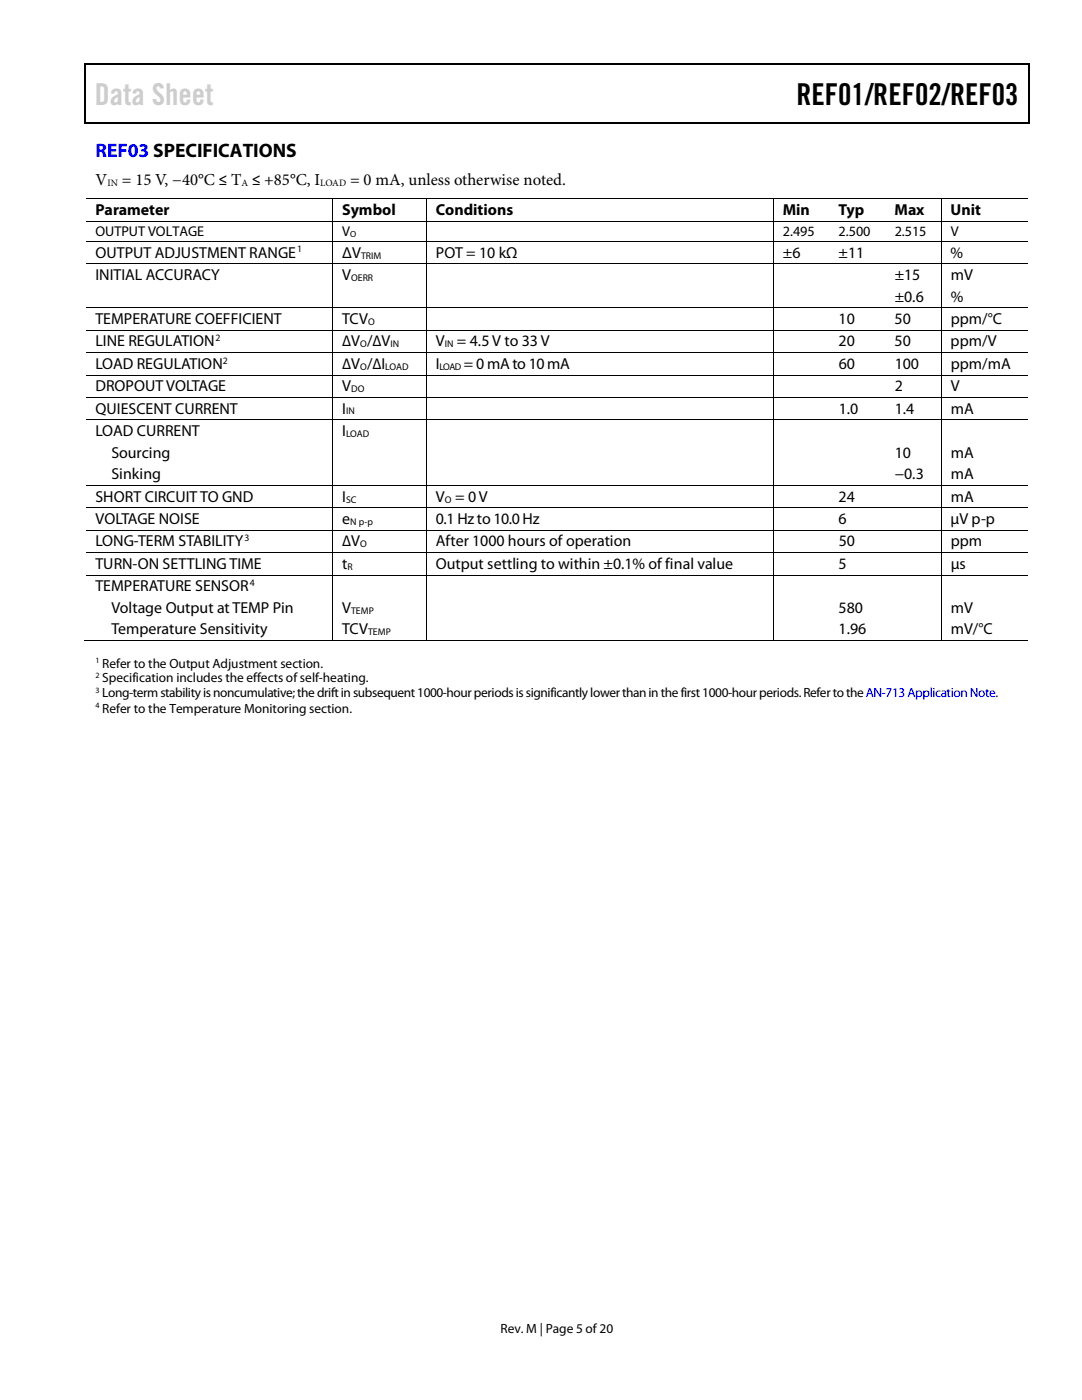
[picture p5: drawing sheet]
<svg xmlns="http://www.w3.org/2000/svg" width="216mm" height="279mm" viewBox="0 0 216 279" stroke-linecap="round" stroke-linejoin="round" font-family="sans-serif">
<defs><g id="words">
<text font-size="6" fill="#cdcdcd" x="18.9" y="20.9">Data Sheet</text>
<text font-size="6" x="158.9" y="20.9">REF01/REF02/REF03</text>
<text font-size="3.9" fill="#00f" x="19" y="31.3">REF03 SPECIFICATIONS</text>
<g font-size="3.3">
<text x="19" y="36.9">V</text>
<text x="24.3" y="36.9">= 15 V, −40°C ≤ T ≤ +85°C, I</text>
<text x="69.9" y="36.9">= 0 mA, unless otherwise noted.</text>
</g>
<g font-size="3.2">
<text x="19" y="42.9">Parameter</text>
<text x="68.3" y="42.9">Symbol</text>
<text x="87" y="42.9">Conditions</text>
<text x="156.2" y="42.9">Min</text>
<text x="167.3" y="42.9">Typ</text>
<text x="178.5" y="42.9">Max</text>
<text x="189.7" y="42.9">Unit</text>
<text x="19" y="51.4">OUTPUT ADJUSTMENT RANGE</text>
<text x="68.3" y="51.4">ΔV</text>
<text x="87" y="51.4">POT = 10 kΩ</text>
<text x="156.2" y="51.4">±6</text>
<text x="167.3" y="51.4">±11</text>
<text x="189.7" y="51.4">%</text>
<text x="19" y="55.9">INITIAL ACCURACY</text>
<text x="68.3" y="55.9">V</text>
<text x="178.5" y="55.9">±15</text>
<text x="189.7" y="55.9">mV</text>
<text x="19" y="64.7">TEMPERATURE COEFFICIENT</text>
<text x="68.3" y="64.7">TCV</text>
<text x="167.3" y="64.7">10</text>
<text x="178.5" y="64.7">50</text>
<text x="178.5" y="60.2">±0.6</text>
<text x="189.7" y="64.7">ppm/°C</text>
<text x="189.7" y="60.2">%</text>
<text x="19" y="69.1">LINE REGULATION</text>
<text x="68.3" y="69.1">∆V /∆V</text>
<text x="87" y="69.1">V</text>
<text x="91.2" y="69.1">= 4.5V to 33 V</text>
<text x="167.3" y="69.1">20</text>
<text x="178.5" y="69.1">50</text>
<text x="189.7" y="69.1">ppm/V</text>
<text x="19" y="73.6">LOAD REGULATION</text>
<text x="68.3" y="73.6">∆V /∆I</text>
<text x="87" y="73.6">I</text>
<text x="92.6" y="73.6">= 0 mA to 10 mA</text>
<text x="167.3" y="73.6">60</text>
<text x="178.5" y="73.6">100</text>
<text x="189.7" y="73.6">ppm/mA</text>
<text x="19" y="78.1">DROPOUT VOLTAGE</text>
<text x="19" y="82.5">QUIESCENT CURRENT</text>
<text x="68.3" y="78.1">V</text>
<text x="68.3" y="82.5">I</text>
<text x="167.3" y="82.5">1.0</text>
<text x="178.5" y="78.1">2</text>
<text x="178.5" y="82.5">1.4</text>
<text x="189.7" y="78.1">V</text>
<text x="189.7" y="82.5">mA</text>
<text x="19" y="87">LOAD CURRENT</text>
<text x="68.3" y="87">I</text>
<text x="22.2" y="91.3">Sourcing</text>
<text x="22.2" y="95.6">Sinking</text>
<text x="178.5" y="91.3">10</text>
<text x="178.5" y="95.6">−0.3</text>
<text x="189.7" y="95.6">mA</text>
<text x="189.7" y="91.3">mA</text>
<text x="19" y="100.1">SHORT CIRCUIT TO GND</text>
<text x="68.3" y="100.1">I</text>
<text x="87" y="100.1">V = 0 V</text>
<text x="167.3" y="100.1">24</text>
<text x="189.7" y="100.1">mA</text>
<text x="19" y="104.6">VOLTAGE NOISE</text>
<text x="68.3" y="104.6">e</text>
<text x="87" y="104.6">0.1 Hz to 10.0 Hz</text>
<text x="167.3" y="104.6">6</text>
<text x="189.7" y="104.6">µV p-p</text>
<text x="19" y="109.1">LONG-TERM STABILITY</text>
<text x="19" y="113.5">TURN-ON SETTLING TIME</text>
<text x="68.3" y="113.5">t</text>
<text x="68.3" y="109.1">∆V</text>
<text x="87" y="113.5">Output settling to within ±0.1% of final value</text>
<text x="87" y="109.1">After 1000 hours of operation</text>
<text x="167.3" y="113.5">5</text>
<text x="167.3" y="109.1">50</text>
<text x="189.7" y="113.5">µs</text>
<text x="189.7" y="109.1">ppm</text>
<text x="19" y="118">TEMPERATURE SENSOR</text>
<text x="22.2" y="122.3">Voltage Output at TEMP Pin</text>
<text x="68.3" y="122.3">V</text>
<text x="167.3" y="122.3">580</text>
<text x="189.7" y="122.3">mV</text>
<text x="22.2" y="126.6">Temperature Sensitivity</text>
<text x="68.3" y="126.6">TCV</text>
<text x="167.3" y="126.6">1.96</text>
<text x="189.7" y="126.6">mV/°C</text>
</g>
<g font-size="2.8">
<text x="19" y="47.1">OUTPUT VOLTAGE</text>
<text x="68.3" y="47.1">V</text>
<text x="156.2" y="47.1">2.495</text>
<text x="167.3" y="47.1">2.500</text>
<text x="178.5" y="47.1">2.515</text>
<text x="189.7" y="47.1">V</text>
</g>
<g font-size="2.7">
<text x="20.4" y="133.2">Refer to the Output Adjustment section.</text>
<text x="20.4" y="136.2">Specification includes the effects of self-heating.</text>
<text x="20.4" y="139.2">Long-term stability is noncumulative; the drift in subsequent 1000-hour periods is significantly lower than in the first 1000-hour periods.Refer totheAN-713 Application Note.</text>
<text x="20.4" y="142.2">Refer to the Temperature Monitoring section.</text>
<text x="99.9" y="266">Rev. M | Page 5 of20</text>
</g>
<g font-size="1.9">
<text x="21.4" y="37.1">IN</text>
<text x="48.2" y="37.1">A</text>
<text x="63.9" y="37.1">LOAD</text>
<text x="59.3" y="50.4">1</text>
<text x="72.1" y="51.6">TRIM</text>
<text x="70.1" y="56.1">OERR</text>
<text x="73.4" y="64.9">O</text>
<text x="43" y="68.1">2</text>
<text x="71.9" y="69.3">O</text>
<text x="77.9" y="69.3">IN</text>
<text x="88.8" y="69.3">IN</text>
<text x="44.4" y="72.6">2</text>
<text x="71.9" y="73.8">O</text>
<text x="76.9" y="73.8">LOAD</text>
<text x="87.7" y="73.8">LOAD</text>
<text x="69" y="82.7">IN</text>
<text x="70.1" y="78.3">DO</text>
<text x="69" y="87.2">LOAD</text>
<text x="69" y="100.3">SC</text>
<text x="88.8" y="100.3">O</text>
<text x="48.8" y="108">3</text>
<text x="69.9" y="104.7">N p-p</text>
<text x="69.3" y="113.7">R</text>
<text x="71.9" y="109.2">O</text>
<text x="49.9" y="116.9">4</text>
<text x="70.1" y="122.5">TEMP</text>
<text x="73.4" y="126.7">TEMP</text>
</g>
<text font-size="1.8" x="69.8" y="47.2">O</text>
<g font-size="1.6">
<text x="19" y="132.3">1</text>
<text x="19" y="135.3">2</text>
<text x="19" y="138.3">3</text>
<text x="19" y="141.3">4</text>
</g>
</g></defs>
<g fill="#000">
<path d="M16.9 12.7h.2v1h-.2zM16.9 12.7h.2v.3h-.2zM82.5 12.7h.3v.3h-.3zM205.1 12.7h.3v1h-.3zM205.1 12.7h.3v.3h-.3zM16.9 24.4h.2v.2h-.2zM66.3 39.5h.2v.2h-.2zM82.3 24.4h.2v.2h-.2zM85 39.5h.2v.2h-.2zM154.2 39.5h.2v.2h-.2zM165.4 39.5h.2v.2h-.2zM176.6 39.5h.2v.2h-.2z"/>
<path d="M187.7 39.5h.2v.2h-.2zM205.1 24.4h.3v.2h-.3zM66.3 44h.2v.2h-.2zM66.3 48.1h.2v.2h-.2zM66.3 52.6h.2v.1h-.2zM85 44h.2v.2h-.2zM85 48.1h.2v.2h-.2zM85 52.6h.2v.1h-.2zM154.2 44h.2v.2h-.2zM154.2 48.1h.2v.2h-.2zM154.2 52.6h.2v.1h-.2zM165.4 44h.2v.2h-.2z"/>
<path d="M165.4 48.1h.2v.2h-.2zM165.4 52.6h.2v.1h-.2zM176.6 44h.2v.2h-.2zM176.6 48.1h.2v.2h-.2zM176.6 52.6h.2v.1h-.2zM187.7 44h.2v.2h-.2zM187.7 48.1h.2v.2h-.2zM187.7 52.6h.2v.1h-.2zM66.3 61.3h.2v.2h-.2zM66.3 65.8h.2v.2h-.2zM66.3 70.3h.2v.2h-.2zM66.3 74.8h.2v.1h-.2z"/>
<path d="M66.3 79.2h.2v.2h-.2zM85 61.3h.2v.2h-.2zM85 65.8h.2v.2h-.2zM85 70.3h.2v.2h-.2zM85 74.8h.2v.1h-.2zM85 79.2h.2v.2h-.2zM154.2 61.3h.2v.2h-.2zM154.2 65.8h.2v.2h-.2zM154.2 70.3h.2v.2h-.2zM154.2 74.8h.2v.1h-.2zM154.2 79.2h.2v.2h-.2zM165.4 61.3h.2v.2h-.2z"/>
<path d="M165.4 65.8h.2v.2h-.2zM165.4 70.3h.2v.2h-.2zM165.4 74.8h.2v.1h-.2zM165.4 79.2h.2v.2h-.2zM176.6 61.3h.2v.2h-.2zM176.6 65.8h.2v.2h-.2zM176.6 70.3h.2v.2h-.2zM176.6 74.8h.2v.1h-.2zM176.6 79.2h.2v.2h-.2zM187.7 61.3h.2v.2h-.2zM187.7 65.8h.2v.2h-.2zM187.7 70.3h.2v.2h-.2z"/>
<path d="M187.7 74.8h.2v.1h-.2zM187.7 79.2h.2v.2h-.2zM66.3 83.7h.2v.2h-.2zM66.3 96.8h.2v.1h-.2zM85 83.7h.2v.2h-.2zM85 96.8h.2v.1h-.2zM154.2 83.7h.2v.2h-.2zM154.2 96.8h.2v.1h-.2zM165.4 83.7h.2v.2h-.2zM165.4 96.8h.2v.1h-.2zM176.6 83.7h.2v.2h-.2zM176.6 96.8h.2v.1h-.2z"/>
<path d="M187.7 83.7h.2v.2h-.2zM187.7 96.8h.2v.1h-.2zM66.3 101.3h.2v.1h-.2zM66.3 105.7h.2v.2h-.2zM66.3 110.2h.2v.2h-.2zM66.3 114.7h.2v.2h-.2zM85 101.3h.2v.1h-.2zM85 105.7h.2v.2h-.2zM85 110.2h.2v.2h-.2zM85 114.7h.2v.2h-.2zM154.2 101.3h.2v.1h-.2zM154.2 105.7h.2v.2h-.2z"/>
<path d="M154.2 110.2h.2v.2h-.2zM154.2 114.7h.2v.2h-.2zM165.4 101.3h.2v.1h-.2zM165.4 105.7h.2v.2h-.2zM165.4 110.2h.2v.2h-.2zM165.4 114.7h.2v.2h-.2zM176.6 101.3h.2v.1h-.2zM176.6 105.7h.2v.2h-.2zM176.6 110.2h.2v.2h-.2zM176.6 114.7h.2v.2h-.2zM187.7 101.3h.2v.1h-.2zM187.7 105.7h.2v.2h-.2z"/>
<path d="M187.7 110.2h.2v.2h-.2zM187.7 114.7h.2v.2h-.2zM66.3 127.8h.2v.1h-.2zM85 127.8h.2v.1h-.2zM154.2 127.8h.2v.1h-.2zM165.2 127.8h.2v.1h-.2zM176.4 127.8h.1v.1h-.1zM187.7 127.8h.2v.1h-.2z"/>
</g>
<path d="M17 13.7v10.7M17.1 12.8h65.4M82.8 12.8h122.3M205.2 13.7v10.7M17.1 24.5h188" fill="none" stroke="#000" stroke-width=".25"/>
<g fill="none" stroke="#000" stroke-width=".2">
<path d="M17.1 39.6h49.2M66.4 39.7v4.3M66.5 39.6h18.5M85.1 39.7v4.3M85.2 39.6h69M154.3 39.7v4.3M154.4 39.6h11M165.6 39.6h11M176.8 39.6h10.9M187.8 39.7v4.3M187.9 39.6h17.2M17.1 44.1h49.2"/>
<path d="M17.1 48.2h49.2M17.1 52.7h49.2M66.4 44.2v3.9M66.4 48.3v4.3M66.4 52.7v8.6M66.5 44.1h18.5M66.5 48.2h18.5M66.5 52.7h18.5M85.1 44.2v3.9M85.1 48.3v4.3M85.1 52.7v8.6M85.2 44.1h69"/>
<path d="M85.2 48.2h69M85.2 52.7h69M154.3 44.2v3.9M154.3 48.3v4.3M154.3 52.7v8.6M154.4 44.1h11M154.4 48.2h11M154.4 52.7h11M165.6 44.1h11M165.6 48.2h11M165.6 52.7h11M176.8 44.1h10.9"/>
<path d="M176.8 48.2h10.9M176.8 52.7h10.9M187.8 44.2v3.9M187.8 48.3v4.3M187.8 52.7v8.6M187.9 44.1h17.2M187.9 48.2h17.2M187.9 52.7h17.2M17.1 61.4h49.2M17.1 65.9h49.2M17.1 70.4h49.2M17.1 74.8h49.2"/>
<path d="M17.1 79.3h49.2M66.4 61.5v4.3M66.4 66v4.3M66.4 70.5v4.3M66.4 74.9v4.3M66.4 79.4v4.3M66.5 61.4h18.5M66.5 65.9h18.5M66.5 70.4h18.5M66.5 74.8h18.5M66.5 79.3h18.5M85.1 61.5v4.3"/>
<path d="M85.1 66v4.3M85.1 70.5v4.3M85.1 74.9v4.3M85.1 79.4v4.3M85.2 61.4h69M85.2 65.9h69M85.2 70.4h69M85.2 74.8h69M85.2 79.3h69M154.3 61.5v4.3M154.3 66v4.3M154.3 70.5v4.3"/>
<path d="M154.3 74.9v4.3M154.3 79.4v4.3M154.4 61.4h11M154.4 65.9h11M154.4 70.4h11M154.4 74.8h11M154.4 79.3h11M165.6 61.4h11M165.6 65.9h11M165.6 70.4h11M165.6 74.8h11M165.6 79.3h11"/>
<path d="M176.8 61.4h10.9M176.8 65.9h10.9M176.8 70.4h10.9M176.8 74.8h10.9M176.8 79.3h10.9M187.8 61.5v4.3M187.8 66v4.3M187.8 70.5v4.3M187.8 74.9v4.3M187.8 79.4v4.3M187.9 61.4h17.2M187.9 65.9h17.2"/>
<path d="M187.9 70.4h17.2M187.9 74.8h17.2M187.9 79.3h17.2M17.1 83.8h49.2M17.1 96.9h49.2M66.4 83.9v12.9M66.4 96.9v4.4M66.5 83.8h18.5M66.5 96.9h18.5M85.1 83.9v12.9M85.1 96.9v4.4M85.2 83.8h69"/>
<path d="M85.2 96.9h69M154.3 83.9v12.9M154.3 96.9v4.4M154.4 83.8h11M154.4 96.9h11M165.6 83.8h11M165.6 96.9h11M176.8 83.8h10.9M176.8 96.9h10.9M187.8 83.9v12.9M187.8 96.9v4.4M187.9 83.8h17.2"/>
<path d="M187.9 96.9h17.2M17.1 101.3h49.2M17.1 105.8h49.2M17.1 110.3h49.2M17.1 114.8h49.2M66.4 101.4v4.3M66.4 105.9v4.3M66.4 110.4v4.3M66.4 114.9v12.9M66.5 101.3h18.5M66.5 105.8h18.5M66.5 110.3h18.5"/>
<path d="M66.5 114.8h18.5M85.1 101.4v4.3M85.1 105.9v4.3M85.1 110.4v4.3M85.1 114.9v12.9M85.2 101.3h69M85.2 105.8h69M85.2 110.3h69M85.2 114.8h69M154.3 101.4v4.3M154.3 105.9v4.3M154.3 110.4v4.3"/>
<path d="M154.3 114.9v12.9M154.4 101.3h11M154.4 105.8h11M154.4 110.3h11M154.4 114.8h11M165.6 101.3h11M165.6 105.8h11M165.6 110.3h11M165.6 114.8h11M176.8 101.3h10.9M176.8 105.8h10.9M176.8 110.3h10.9"/>
<path d="M176.8 114.8h10.9M187.8 101.4v4.3M187.8 105.9v4.3M187.8 110.4v4.3M187.8 114.9v12.9M187.9 101.3h17.2M187.9 105.8h17.2M187.9 110.3h17.2M187.9 114.8h17.2M16.9 127.8h49.4M66.5 127.8h18.5M85.2 127.8h69"/>
<path d="M154.4 127.8h33.3M187.9 127.8h17.2"/>
</g>
<use href="#words"/>
</svg>
